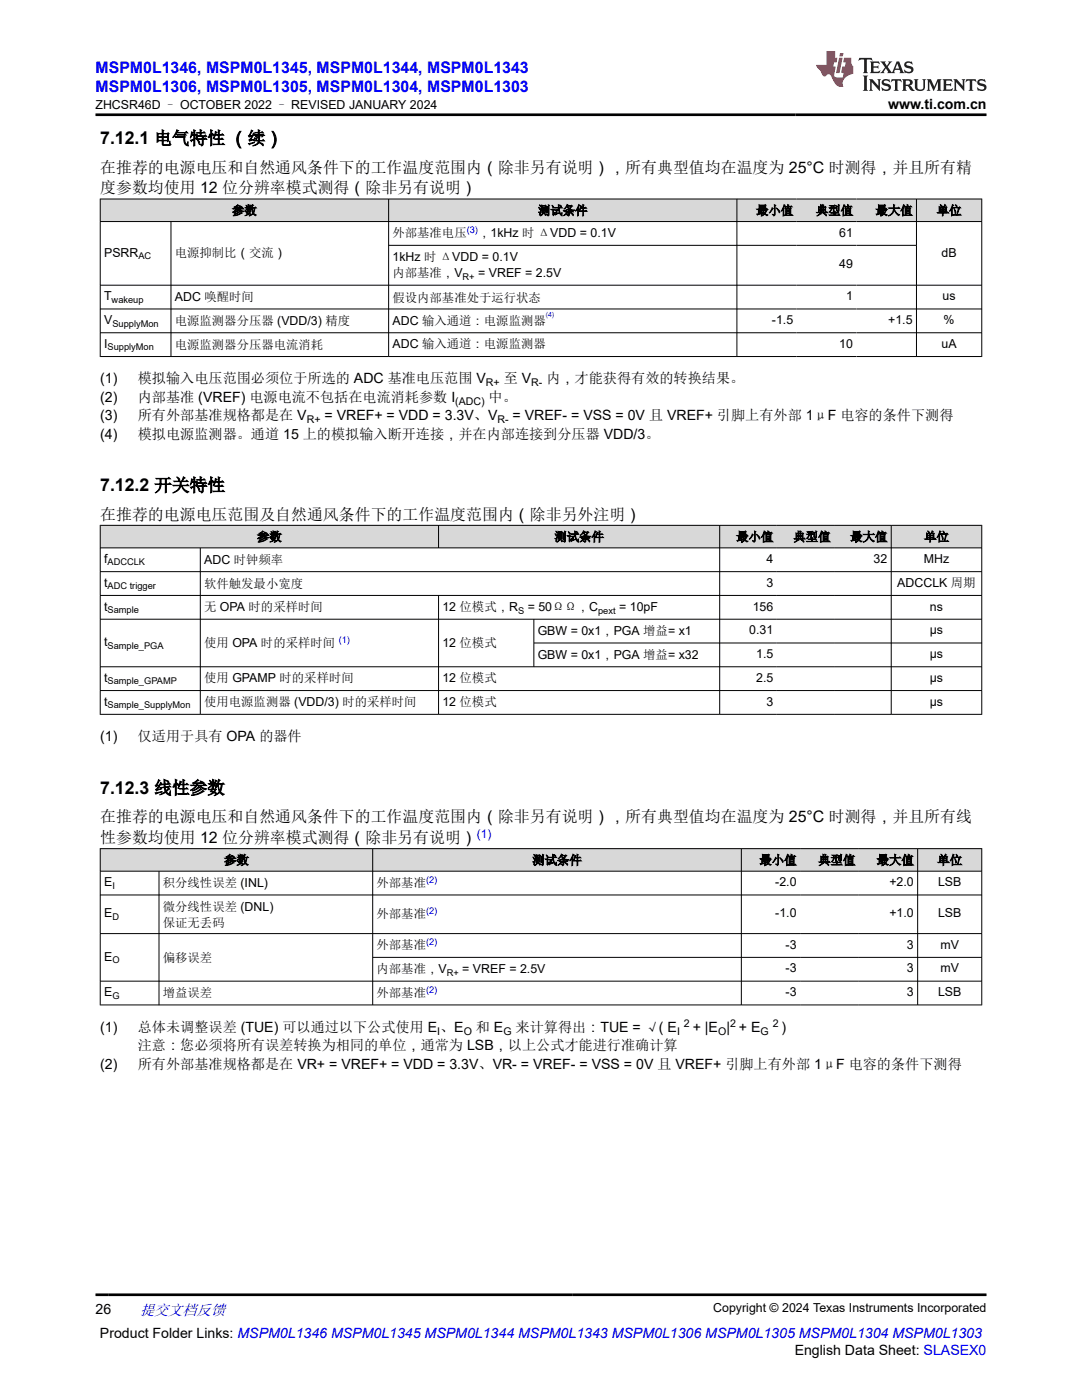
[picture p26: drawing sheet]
<svg xmlns="http://www.w3.org/2000/svg" width="216mm" height="279mm" viewBox="0 0 216 279" stroke-linecap="round" stroke-linejoin="round" font-family="sans-serif">
<defs><g id="words">
<g font-size="3.5">
<text x="20" y="28.8">7.12.1 电气特性 （续）</text>
<text x="20" y="98">7.12.2 开关特性</text>
<text x="20" y="158.4">7.12.3 线性参数</text>
</g>
<g font-size="3.2" fill="#00f">
<text x="19" y="14.5">MSPM0L1346, MSPM0L1345, MSPM0L1344, MSPM0L1343</text>
<text x="19" y="18.3">MSPM0L1306, MSPM0L1305, MSPM0L1304, MSPM0L1303</text>
</g>
<g font-size="3.2">
<text x="20" y="34.4">在推荐的电源电压和自然通风条件下的工作温度范围内（除非另有说明），所有典型值均在温度为 25°C 时测得，并且所有精</text>
<text x="20" y="38.6">度参数均使用 12 位分辨率模式测得（除非另有说明）</text>
<text x="20" y="103.7">在推荐的电源电压范围及自然通风条件下的工作温度范围内（除非另外注明）</text>
<text x="20" y="164.1">在推荐的电源电压和自然通风条件下的工作温度范围内（除非另有说明），所有典型值均在温度为 25°C 时测得，并且所有线</text>
<text x="20" y="168.2">性参数均使用 12 位分辨率模式测得（除非另有说明）</text>
</g>
<text font-size="3" fill="#00f" x="27.9" y="262.4">提交文档反馈</text>
<g font-size="2.8">
<text x="177.2" y="21.7">www.ti.com.cn</text>
<text x="20" y="76.5">(1)</text>
<text x="27.5" y="76.5">模拟输入电压范围必须位于所选的 ADC 基准电压范围 V</text>
<text x="100.5" y="76.5">至 V</text>
<text x="109" y="76.5">内，才能获得有效的转换结果。</text>
<text x="20" y="83.8">(3)</text>
<text x="20" y="80.2">(2)</text>
<text x="27.5" y="83.8">所有外部基准规格都是在 V</text>
<text x="27.5" y="80.2">内部基准 (VREF) 电源电流不包括在电流消耗参数 I</text>
<text x="64.8" y="83.8">= VREF+ = VDD = 3.3V、V</text>
<text x="97.5" y="80.2">中。</text>
<text x="102.3" y="83.8">= VREF- = VSS = 0V 且 VREF+ 引脚上有外部 1μF 电容的条件下测得</text>
<text x="20" y="87.5">(4)</text>
<text x="27.5" y="87.5">模拟电源监测器。通道 15 上的模拟输入断开连接，并在内部连接到分压器 VDD/3。</text>
<text x="20" y="147.9">(1)</text>
<text x="27.5" y="147.9">仅适用于具有 OPA 的器件</text>
<text x="20" y="205.9">(1)</text>
<text x="27.5" y="205.9">总体未调整误差 (TUE) 可以通过以下公式使用 E 、E</text>
<text x="27.5" y="209.6">注意：您必须将所有误差转换为相同的单位，通常为 LSB，以上公式才能进行准确计算</text>
<text x="95" y="205.9">和 E</text>
<text x="102.9" y="205.9">来计算得出：TUE = √( E</text>
<text x="138.2" y="205.9">+ |E | + E</text>
<text x="155.9" y="205.9">)</text>
<text x="20" y="213.2">(2)</text>
<text x="27.5" y="213.2">所有外部基准规格都是在 VR+ = VREF+ = VDD = 3.3V、VR- = VREF- = VSS = 0V 且 VREF+ 引脚上有外部 1μF 电容的条件下测得</text>
<text x="19" y="262.1">26</text>
<text x="19.9" y="266.9">Product Folder Links: MSPM0L1346 MSPM0L1345 MSPM0L1344 MSPM0L1343 MSPM0L1306 MSPM0L1305 MSPM0L1304 MSPM0L1303</text>
<text x="158.6" y="270.3">English Data Sheet: SLASEX0</text>
</g>
<g font-size="2.5">
<text x="19" y="21.8">ZHCSR46D – OCTOBER 2022 – REVISED JANUARY 2024</text>
<text x="46.3" y="42.9">参数</text>
<text x="78.3" y="47.4">外部基准电压</text>
<text x="95.4" y="47.4">，1kHz 时 ΔVDD = 0.1V</text>
<text x="107.4" y="42.9">测试条件</text>
<text x="150.9" y="42.9">最小值</text>
<text x="162.8" y="42.9">典型值</text>
<text x="167.5" y="47.2">61</text>
<text x="174.7" y="42.9">最大值</text>
<text x="186.9" y="42.9">单位</text>
<text x="20.8" y="51.2">PSRR</text>
<text x="34.9" y="51.3">电源抑制比（交流）</text>
<text x="78.3" y="52.1">1kHz 时 ΔVDD = 0.1V</text>
<text x="167.5" y="53.6">49</text>
<text x="187.9" y="51.2">dB</text>
<text x="20.8" y="59.9">T</text>
<text x="78.3" y="55.3">内部基准，V</text>
<text x="95.4" y="55.3">= VREF = 2.5V</text>
<text x="168.8" y="59.9">1</text>
<text x="188.1" y="59.9">us</text>
<text x="20.8" y="64.7">V</text>
<text x="34.9" y="60.1">ADC 唤醒时间</text>
<text x="34.9" y="64.8">电源监测器分压器 (VDD/3) 精度</text>
<text x="78.3" y="60.2">假设内部基准处于运行状态</text>
<text x="78.3" y="64.8">ADC 输入通道：电源监测器</text>
<text x="154" y="64.7">-1.5</text>
<text x="177.2" y="64.7">+1.5</text>
<text x="188.3" y="64.7">%</text>
<text x="20.8" y="69.4">I</text>
<text x="34.9" y="69.7">电源监测器分压器电流消耗</text>
<text x="78.3" y="69.5">ADC 输入通道：电源监测器</text>
<text x="167.5" y="69.4">10</text>
<text x="187.9" y="69.4">uA</text>
<text x="51.3" y="108">参数</text>
<text x="110.6" y="108">测试条件</text>
<text x="146.9" y="108">最小值</text>
<text x="158.3" y="108">典型值</text>
<text x="169.7" y="108">最大值</text>
<text x="184.4" y="108">单位</text>
<text x="20.8" y="112.4">f</text>
<text x="40.7" y="112.5">ADC 时钟频率</text>
<text x="152.9" y="112.4">4</text>
<text x="174.3" y="112.4">32</text>
<text x="184.3" y="112.4">MHz</text>
<text x="20.8" y="117.1">t</text>
<text x="40.7" y="117.3">软件触发最小宽度</text>
<text x="152.9" y="117.1">3</text>
<text x="179" y="117.2">ADCCLK 周期</text>
<text x="20.8" y="121.8">t</text>
<text x="40.7" y="122">无 OPA 时的采样时间</text>
<text x="88.3" y="122">12 位模式，R</text>
<text x="105.3" y="122">= 50ΩΩ，C</text>
<text x="123.5" y="122">= 10pF</text>
<text x="150.2" y="121.8">156</text>
<text x="185.6" y="121.8">ns</text>
<text x="20.8" y="129">t</text>
<text x="40.7" y="129.1">使用 OPA 时的采样时间</text>
<text x="88.3" y="129.1">12 位模式</text>
<text x="107.3" y="126.7">GBW = 0x1，PGA 增益= x1</text>
<text x="107.3" y="131.5">GBW = 0x1，PGA 增益= x32</text>
<text x="149.5" y="126.6">0.31</text>
<text x="150.9" y="131.3">1.5</text>
<text x="185.5" y="126.6">µs</text>
<text x="185.5" y="131.3">µs</text>
<text x="20.8" y="136.1">t</text>
<text x="40.7" y="136.2">使用 GPAMP 时的采样时间</text>
<text x="88.3" y="136.2">12 位模式</text>
<text x="150.9" y="136.1">2.5</text>
<text x="185.5" y="136.1">µs</text>
<text x="20.8" y="140.8">t</text>
<text x="40.7" y="141">使用电源监测器 (VDD/3) 时的采样时间</text>
<text x="88.3" y="141">12 位模式</text>
<text x="152.9" y="140.8">3</text>
<text x="185.5" y="140.8">µs</text>
<text x="44.7" y="172.5">参数</text>
<text x="106.2" y="172.5">测试条件</text>
<text x="151.5" y="172.5">最小值</text>
<text x="163.3" y="172.5">典型值</text>
<text x="174.9" y="172.5">最大值</text>
<text x="187" y="172.5">单位</text>
<text x="20.8" y="176.9">E</text>
<text x="32.5" y="177">积分线性误差 (INL)</text>
<text x="75.1" y="177">外部基准</text>
<text x="154.7" y="176.9">-2.0</text>
<text x="177.5" y="176.9">+2.0</text>
<text x="187.2" y="176.9">LSB</text>
<text x="20.8" y="183.1">E</text>
<text x="32.5" y="181.7">微分线性误差 (DNL)</text>
<text x="32.5" y="185">保证无丢码</text>
<text x="75.1" y="183.2">外部基准</text>
<text x="154.7" y="183.1">-1.0</text>
<text x="177.5" y="183.1">+1.0</text>
<text x="187.2" y="183.1">LSB</text>
<text x="20.8" y="191.7">E</text>
<text x="32.5" y="192">偏移误差</text>
<text x="75.1" y="189.5">外部基准</text>
<text x="156.8" y="189.3">-3</text>
<text x="181" y="189.3">3</text>
<text x="187.7" y="189.3">mV</text>
<text x="75.1" y="194.2">内部基准，V</text>
<text x="92.2" y="194.2">= VREF = 2.5V</text>
<text x="156.8" y="194.1">-3</text>
<text x="181" y="194.1">3</text>
<text x="187.7" y="194.1">mV</text>
<text x="20.8" y="198.8">E</text>
<text x="32.5" y="199.1">增益误差</text>
<text x="75.1" y="198.9">外部基准</text>
<text x="156.8" y="198.8">-3</text>
<text x="181" y="198.8">3</text>
<text x="187.2" y="198.8">LSB</text>
<text x="142.3" y="261.8">Copyright © 2024 Texas Instruments Incorporated</text>
</g>
<text font-size="2.4" fill="#00f" x="95.1" y="167.2">(1)</text>
<g font-size="2.1">
<text x="97" y="77.1">R+</text>
<text x="106" y="77.1">R-</text>
<text x="90.8" y="80.7">(ADC)</text>
<text x="61.2" y="84.4">R+</text>
<text x="99.3" y="84.4">R-</text>
<text x="87.2" y="206.5">I</text>
<text x="92.5" y="206.5">O</text>
<text x="100.4" y="206.5">G</text>
<text x="135.1" y="206.5">I</text>
<text x="136.5" y="205">2</text>
<text x="143.3" y="206.5">O</text>
<text x="145.7" y="205">2</text>
<text x="151.7" y="206.5">G</text>
<text x="154.2" y="205">2</text>
</g>
<g font-size="1.9" fill="#00f">
<text x="93.1" y="46.5">(3)</text>
<text x="67.6" y="128.3">(1)</text>
<text x="85" y="176.2">(2)</text>
<text x="85" y="182.4">(2)</text>
<text x="85" y="188.6">(2)</text>
<text x="85" y="198.1">(2)</text>
</g>
<g font-size="1.9">
<text x="27.6" y="51.7">AC</text>
<text x="92.3" y="55.8">R+</text>
<text x="22.3" y="60.4">wakeup</text>
<text x="22.4" y="65.2">SupplyMon</text>
<text x="21.5" y="69.9">SupplyMon</text>
<text x="21.5" y="112.8">ADCCLK</text>
<text x="21.5" y="117.6">ADC trigger</text>
<text x="21.5" y="122.3">Sample</text>
<text x="103.4" y="122.5">S</text>
<text x="119.4" y="122.5">pext</text>
<text x="21.5" y="129.5">Sample_PGA</text>
<text x="21.5" y="136.6">Sample_GPAMP</text>
<text x="21.5" y="141.3">Sample_SupplyMon</text>
<text x="22.4" y="177.4">I</text>
<text x="22.4" y="183.6">D</text>
<text x="22.4" y="192.2">O</text>
<text x="89.1" y="194.7">R+</text>
<text x="22.4" y="199.3">G</text>
</g>
<text font-size="1.4" fill="#00f" x="108.9" y="63.4">(4)</text>
</g></defs>
<g fill="#d8d8d8">
<path d="M20 39.7h175.9v4.5h-175.9z" fill-rule="evenodd"/>
<path d="M20.1 39.8h57.4v4.4h-57.4z" fill-rule="evenodd"/>
<path d="M77.6 39.8h69.4v4.4h-69.4z" fill-rule="evenodd"/>
<path d="M147.1 39.8h11.9v4.4h-11.9z" fill-rule="evenodd"/>
<path d="M159 39.8h11.9v4.4h-11.9z" fill-rule="evenodd"/>
<path d="M170.9 39.8h11.9v4.4h-11.9z" fill-rule="evenodd"/>
<path d="M182.9 39.8h12.9v4.4h-12.9z" fill-rule="evenodd"/>
</g>
<g fill="none" stroke="#000" stroke-width=".2">
<path d="M19.9 39.7h176.1M20 39.7v31.5M77.5 39.7v31.5M147 39.7v31.5M182.9 39.7v31.5M195.9 39.7v31.5M19.9 44.2h176.1M19.9 56.9h176.1M34.1 44.2v27M77.5 49h105.4M19.9 61.7h176.1M19.9 66.4h176.1"/>
<path d="M19.9 71.2h176.1"/>
</g>
<g fill="#d8d8d8">
<path d="M20 104.8h175.9v4.5h-175.9z" fill-rule="evenodd"/>
<path d="M20.1 104.9h67.3v4.4h-67.3z" fill-rule="evenodd"/>
<path d="M87.6 104.9h55.9v4.4h-55.9z" fill-rule="evenodd"/>
<path d="M143.7 104.9h11.3v4.4h-11.3z" fill-rule="evenodd"/>
<path d="M155 104.9h11.4v4.4h-11.4z" fill-rule="evenodd"/>
<path d="M166.4 104.9h11.4v4.4h-11.4z" fill-rule="evenodd"/>
<path d="M177.9 104.9h17.9v4.4h-17.9z" fill-rule="evenodd"/>
</g>
<g fill="none" stroke="#000" stroke-width=".2">
<path d="M19.9 104.8h176.1M19.9 109.3h176.1M19.9 114.1h176.1M19.9 118.8h176.1M20 104.8v37.8M40 109.3v33.3M87.5 104.8v4.6M87.5 118.8v23.8M143.6 104.8v37.8M177.8 104.8v37.8M195.9 104.8v37.8M19.9 123.6h176.1"/>
<path d="M19.9 137.8h176.1M106.5 123.6v9.5M106.5 128.3h89.5M196 133.1h-176.1M19.9 142.6h176.1"/>
</g>
<g fill="#d8d8d8">
<path d="M20 169.4h175.9v4.5h-175.9z" fill-rule="evenodd"/>
<path d="M20.1 169.4h54.2v4.4h-54.2z" fill-rule="evenodd"/>
<path d="M74.4 169.4h73.5v4.4h-73.5z" fill-rule="evenodd"/>
<path d="M148 169.4h11.7v4.4h-11.7z" fill-rule="evenodd"/>
<path d="M159.7 169.4h11.7v4.4h-11.7z" fill-rule="evenodd"/>
<path d="M171.4 169.4h11.6v4.4h-11.6z" fill-rule="evenodd"/>
<path d="M183.2 169.4h12.6v4.4h-12.6z" fill-rule="evenodd"/>
</g>
<g fill="none" stroke="#000" stroke-width=".2">
<path d="M19.9 169.4h176.1M19.9 173.9h176.1M19.9 178.6h176.1M20 169.3v31.3M31.7 173.9v26.7M74.4 169.3v31.3M147.9 169.3v31.3M183.1 169.3v31.3M195.9 169.3v31.3M19.9 186.3h176.1M19.9 195.8h176.1M74.4 191.1h121.6"/>
<path d="M19.9 200.6h176.1"/>
</g>
<path d="M171.5 11.6l-.2 .5 .5-.2h.6v.1v2.2l-.2 .4h1l-.2-.4v-2.2v-.1h.5l.5 .2-.1-.5zM173.6 12.3l.2 .4v1.5l-.2 .4h1.9l.1-.6a1.08 1.08 0 0 1-1.3 .2v-.7h.6l.4 .2v-.7l-.4 .2h-.6v-.5l.2-.2a1 1 0 0 1 1 .3l-.1-.5zM175.7 12.3l.9 1.1-1 1.2h.9l-.2-.2 .5-.8 .4 .8-.2 .2h1.6l-.2-.2 .2-.5h.9l.1 .5-.1 .2h.9l-.2-.3-.8-2h-.5l-.9 2.2-.9-1.1 .9-1.1h-.8l.2 .2-.4 .6-.4-.6 .2-.2zM179 12.7l.4 1h-.7zM180.7 12.4a.65 .65 0 0 0-.2 .7 .65 .65 0 0 0 .6 .5l.6 .1 .1 .3a.79 .79 0 0 1-.7 .4 .79 .79 0 0 1-.7-.5l.1 .7 .2-.1a.93 .93 0 0 0 1.1 .1 .93 .93 0 0 0 .4-1 1.46 1.46 0 0 0-1.2-.6l-.1-.3a1.09 1.09 0 0 1 1.2 .2l-.2-.6-.1 .1-.5-.2zM172.2 15.1l.2 .4v2.2l-.2 .4h1l-.2-.4v-2.2l.2-.4zM173.4 15.8l.2 .4v1.5l-.2 .4h.8l-.3-.4 .1-1.3 1.6 1.8v-2l.2-.4h-.7l.1 .2 .1 1.1-1.2-1.3zM176.2 15.9a.65 .65 0 0 0-.2 .8 .65 .65 0 0 0 .6 .4l.6 .2 .1 .2a.79 .79 0 0 1-.7 .4 .79 .79 0 0 1-.7-.5l.1 .7 .2-.1a.93 .93 0 0 0 1.1 .1 .93 .93 0 0 0 .4-.9 1.46 1.46 0 0 0-1.2-.6l-.1-.4a1.09 1.09 0 0 1 1.2 .2l-.1-.6-.2 .1-.5-.1zM177.9 15.8l-.1 .6a.63 .63 0 0 1 .8-.3v1.6l-.3 .4h1l-.2-.4v-1.6a.66 .66 0 0 1 .8 .3l-.1-.6zM180 15.8l.2 .4v1.5l-.2 .4h1l-.2-.2-.1-.7h.5l.1 .2a.79 .79 0 0 0 1.2 .6l-1-.9a.61 .61 0 0 0 .6-.6 .61 .61 0 0 0-.5-.7zM180.8 16.1h.1a.47 .47 0 0 1 .5 .1 .47 .47 0 0 1 .1 .5l-.1 .1-.7 .1zM182.3 15.8l.2 .2a2.27 2.27 0 0 0 .4 2 1.04 1.04 0 0 0 1.7-.7v-1.3l.2-.2h-.8l.2 .4v1.1a.6 .6 0 0 1-.6 .6 .6 .6 0 0 1-.6-.6v-1.1l.3-.4zM184.9 15.8l.2 .4v1.5l-.2 .4h.8l-.3-.4v-1.4l.9 1.9 .9-1.9v1.4l-.3 .4h1l-.2-.4v-1.5l.2-.4h-.8l-.7 1.5-.6-1.5zM188.1 15.8l.2 .4v1.5l-.2 .4h1.9l.1-.6a1.09 1.09 0 0 1-1.3 .2v-.7h.6l.4 .2v-.6l-.4 .2h-.6v-.6l.2-.1a1.01 1.01 0 0 1 1 .3l-.1-.6zM190.2 15.8l.3 .4v1.5l-.3 .4h.8l-.2-.4v-1.3l1.6 1.8v-2l.2-.4h-.7l.2 .2v1.1l-1.2-1.3zM192.8 15.8l-.1 .6a.63 .63 0 0 1 .8-.3v1.6l-.3 .4h1l-.2-.4v-1.6a.66 .66 0 0 1 .8 .3l-.1-.6zM195.2 15.9a.65 .65 0 0 0-.2 .8 .65 .65 0 0 0 .6 .4l.6 .2 .2 .2a.79 .79 0 0 1-.7 .4 .79 .79 0 0 1-.7-.5l.1 .7 .2-.1a.93 .93 0 0 0 1 .1 .93 .93 0 0 0 .5-.9 1.46 1.46 0 0 0-1.3-.6v-.4a1.09 1.09 0 0 1 1.2 .2l-.2-.6-.2 .1-.5-.1z" fill="#231f20"/>
<path d="M164.9 10.2v2.8h-2l.1 .3 .8 1a.95 .95 0 0 0 1 .9 .59 .59 0 0 1 .5-.4 .59 .59 0 0 1 .5 .4l.4 .7a1.59 1.59 0 0 0 2.1 1.4 1.61 1.61 0 0 1 1-2.3l1-.3-.1-1.5a1.59 1.59 0 0 1-.3-1.7h-1.5l-.2 .9h.6l-.2 .9h-.5l-.2 1v.2l.4 .1-.1 .9h-.7a.73 .73 0 0 1-1-.7l.3-1.5h-.5l.1-.9h.5l.2-.9h-.5v-1.3zM167.4 11.5l-.6 3.1h.7l.6-3.1zM167.6 10.6l-.1 .6h.7l.1-.6z" fill="#ed1c24"/>
<path d="M19 22.9h177.8M19 258.4h177.8" fill="none" stroke="#000" stroke-width=".53"/>
<use href="#words"/>
</svg>
